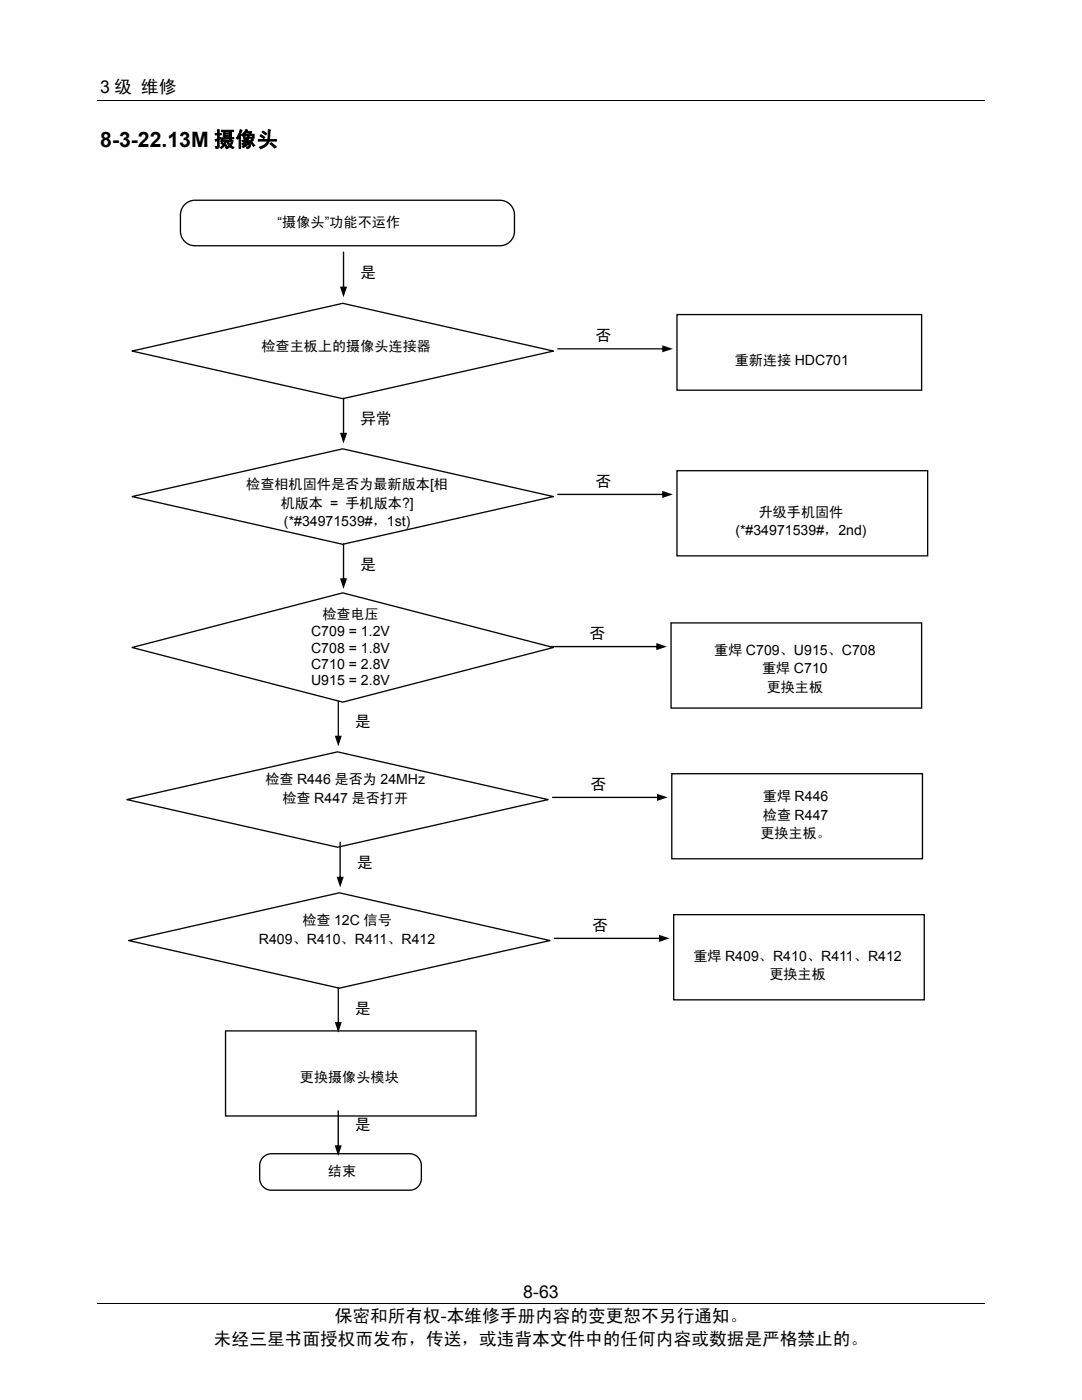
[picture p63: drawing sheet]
<svg xmlns="http://www.w3.org/2000/svg" width="216mm" height="279mm" viewBox="0 0 216 279" stroke-linecap="round" stroke-linejoin="round" font-family="sans-serif">
<defs><g id="words">
<text font-size="4.2" x="20" y="29.3">8-3-22.13M 摄像头</text>
<g font-size="3.5">
<text x="20" y="18.6">3 级 维修</text>
<text x="66.8" y="263.8">保密和所有权-本维修手册内容的变更恕不另行通知。</text>
<text x="104.4" y="259">8-63</text>
<text x="42.7" y="268.4">未经三星书面授权而发布，传送，或违背本文件中的任何内容或数据是严格禁止的。</text>
</g>
<g font-size="3.2">
<text x="71.8" y="55.5">是</text>
<text x="118.9" y="68.1">否</text>
<text x="71.8" y="84.6">异常</text>
<text x="118.9" y="97.2">否</text>
<text x="71.8" y="113.7">是</text>
<text x="117.6" y="127.5">否</text>
<text x="70.8" y="145.1">是</text>
<text x="117.8" y="157.6">否</text>
<text x="71.2" y="173.3">是</text>
<text x="118.2" y="185.8">否</text>
<text x="70.8" y="202.3">是</text>
<text x="70.8" y="225.6">是</text>
</g>
<g font-size="2.8">
<text x="55.4" y="45.3">“摄像头”功能不运作</text>
<text x="52.2" y="70">检查主板上的摄像头连接器</text>
<text x="146.6" y="72.9">重新连接 HDC701</text>
<text x="49.1" y="97.7">检查相机固件是否为最新版本[相</text>
<text x="56" y="101.3">机版本 = 手机版本?]</text>
<text x="56.7" y="105">(*#34971539#，1st)</text>
<text x="146.7" y="106.8">(*#34971539#，2nd)</text>
<text x="151.4" y="103.1">升级手机固件</text>
<text x="64.3" y="123.5">检查电压</text>
<text x="62.1" y="127">C709 = 1.2V</text>
<text x="62.1" y="130.2">C708 = 1.8V</text>
<text x="142.5" y="130.7">重焊 C709、U915、C708</text>
<text x="62.1" y="133.5">C710 = 2.8V</text>
<text x="62.1" y="136.7">U915 = 2.8V</text>
<text x="152.1" y="134.4">重焊 C710</text>
<text x="153" y="138.1">更换主板</text>
<text x="53" y="156.5">检查 R446 是否为 24MHz</text>
<text x="56.4" y="160.2">检查 R447 是否打开</text>
<text x="152.2" y="159.9">重焊 R446</text>
<text x="151.7" y="167.2">更换主板。</text>
<text x="152.2" y="163.6">检查 R447</text>
<text x="60.3" y="184.7">检查 12C 信号</text>
<text x="51.7" y="188.3">R409、R410、R411、R412</text>
<text x="138.4" y="191.7">重焊 R409、R410、R411、R412</text>
<text x="153.5" y="195.4">更换主板</text>
<text x="59.9" y="215.9">更换摄像头模块</text>
<text x="65.4" y="234.8">结束</text>
</g>
</g></defs>
<path d="M19.5 20h177M19.5 260.2h177" fill="none" stroke="#000" stroke-width=".2"/>
<path d="M37.1 40.6l1.1-.6h.7h60.8a2.93 2.93 0 0 1 3 2.9v3.2a2.91 2.91 0 0 1-3 2.9h-60.8a2.89 2.89 0 0 1-2.9-2.9v-3.2a2.93 2.93 0 0 1 1.1-2.3zM26.4 70.1l42-9.6 42 9.6-42 9.5z" fill="none" stroke="#040503" stroke-width=".26"/>
<path d="M111.2 69.5h21.3l.1 .1-.1 .1h-21.2zM132.1 68.9l2.2 .7-2.2 .7z" fill="#040503"/>
<path d="M135.1 62.8h48.8v15.1h-48.8z" fill="none" stroke="#040503" stroke-width=".26"/>
<path d="M68.5 50.2l.2 .1v7.3l-.2 .1-.1-.1zM67.8 57.2h1.5l-.8 2.1z" fill="#040503"/>
<path d="M52.7 230.8l.9-.5h.6h27.5a2.34 2.34 0 0 1 2.4 2.3v2.6a2.32 2.32 0 0 1-2.4 2.3h-27.5a2.34 2.34 0 0 1-2.4-2.3v-2.6a2.35 2.35 0 0 1 .9-1.8z" fill="none" stroke="#040503" stroke-width=".26"/>
<path d="M68.5 79.4l.2 .1v7.2l-.2 .2-.1-.2zM67.8 86.4h1.5l-.8 2.1z" fill="#040503"/>
<path d="M26.4 99.1l42-9.5 42 9.5-42 9.5z" fill="none" stroke="#040503" stroke-width=".26"/>
<path d="M111.2 98.6l21.3-.1 .1 .2-.1 .1h-21.2zM132.1 98l2.2 .7-2.2 .7z" fill="#040503"/>
<path d="M135.1 93.9h50v17h-50z" fill="none" stroke="#040503" stroke-width=".26"/>
<path d="M68.5 108.5h.2v7.3l-.2 .1-.1-.1zM67.8 115.4h1.5l-.8 2.1z" fill="#040503"/>
<path d="M26.4 129.2l42-10.9 42 10.9-42 10.9z" fill="none" stroke="#040503" stroke-width=".26"/>
<g fill="#040503">
<path d="M67.4 221.6l.2 .1v7.2l-.1 .2-.1-.2zM66.8 228.6h1.4l-.7 2.1z"/>
<path d="M110 128.9h21.3l.1 .2-.1 .1h-21.2zM131 128.3l2.1 .8-2.1 .7z"/>
</g>
<path d="M133.9 124.3h50v17h-50z" fill="none" stroke="#040503" stroke-width=".26"/>
<path d="M67.4 139.9l.2 .1v7.2l-.1 .1-.1-.1zM66.8 146.8h1.4l-.7 2.1z" fill="#040503"/>
<path d="M25.3 159.6l42.1-9.5 42 9.5-42 9.5z" fill="none" stroke="#040503" stroke-width=".26"/>
<path d="M110.2 159h21.3l.1 .1-.1 .2h-21.2zM131.1 158.4l2.1 .7-2.1 .8z" fill="#040503"/>
<path d="M134 154.4h50.1v17h-50.1z" fill="none" stroke="#040503" stroke-width=".26"/>
<path d="M67.8 168l.2 .1v7.2l-.1 .2-.2-.2zM67.2 175h1.4l-.7 2.1z" fill="#040503"/>
<path d="M25.7 187.7l42-9.5 42 9.5-42 9.5z" fill="none" stroke="#040503" stroke-width=".26"/>
<path d="M110.5 187.2l21.3-.1 .2 .2-.2 .1h-21.2zM131.5 186.6l2.1 .7-2.1 .7z" fill="#040503"/>
<path d="M134.4 182.5h50v17h-50z" fill="none" stroke="#040503" stroke-width=".26"/>
<path d="M67.4 197l.2 .1v7.2l-.1 .2-.1-.2zM66.8 204h1.4l-.7 2.1z" fill="#040503"/>
<path d="M45 205.7h50v17h-50z" fill="none" stroke="#040503" stroke-width=".26"/>
<use href="#words"/>
</svg>
